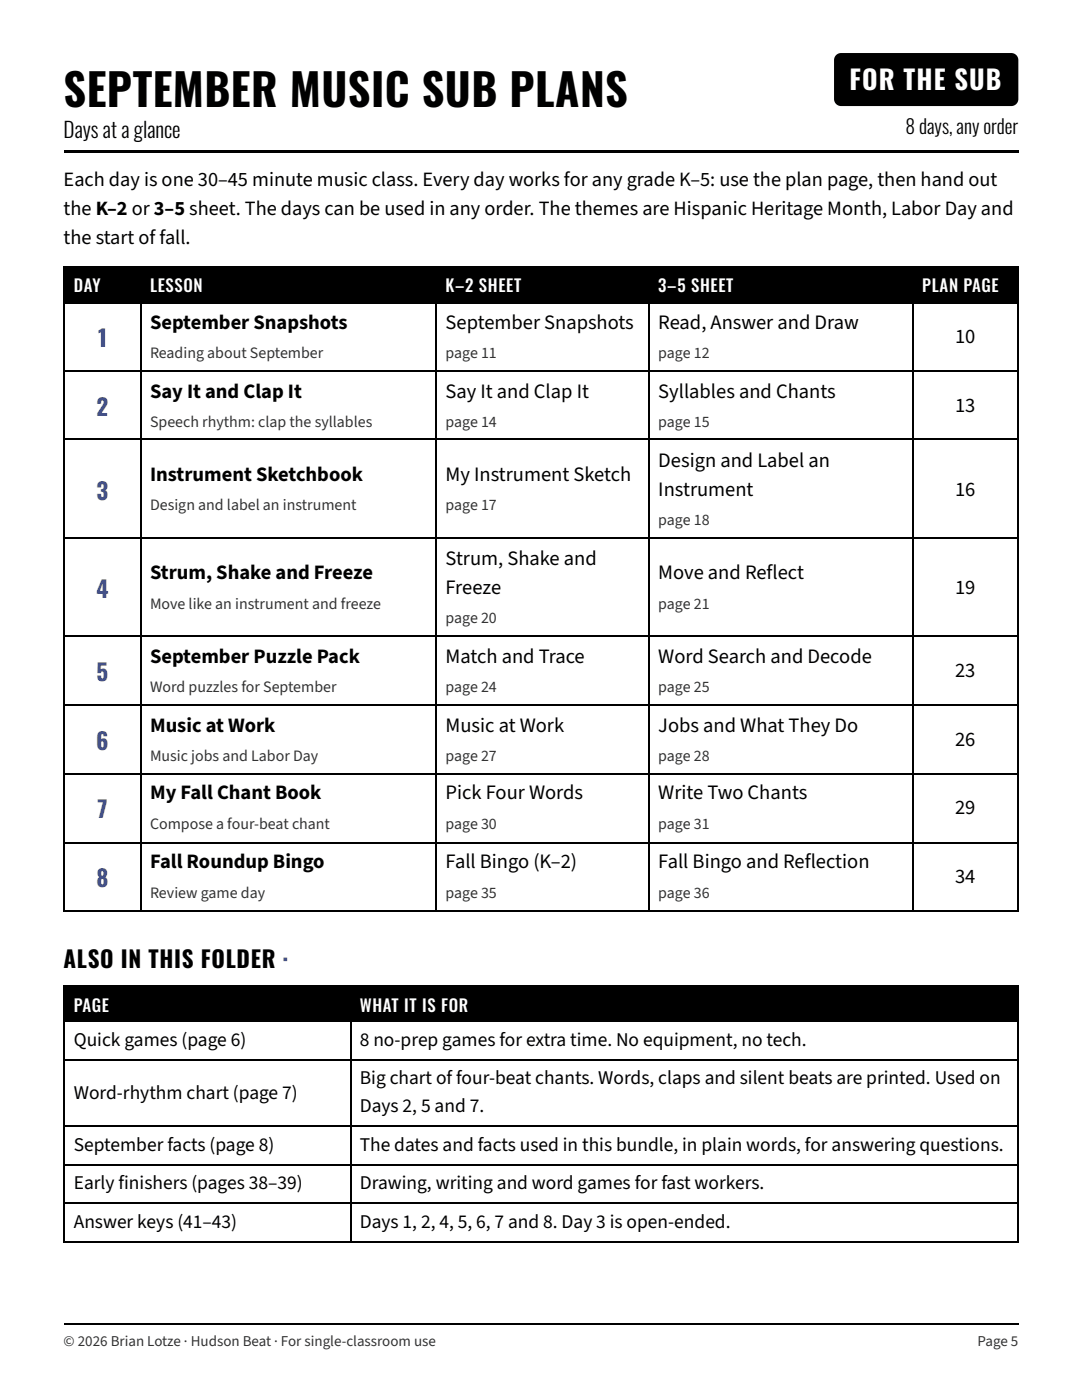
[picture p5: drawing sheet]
<svg xmlns="http://www.w3.org/2000/svg" width="216mm" height="279mm" viewBox="0 0 216 279" stroke-linecap="round" stroke-linejoin="round" font-family="sans-serif">
<defs><g id="words">
<text font-size="8.8" x="12.7" y="21.4">SEPTEMBER MUSIC SUB PLANS</text>
<text font-size="5.3" fill="#fff" x="169.5" y="18">FOR THE SUB</text>
<g font-size="4.6" fill="#3a4da0">
<text x="19.6" y="69.3">1</text>
<text x="19.3" y="83.1">2</text>
<text x="19.3" y="99.7">3</text>
<text x="19.2" y="119.3">4</text>
<text x="19.3" y="136">5</text>
<text x="19.2" y="149.8">6</text>
<text x="19.4" y="163.2">7</text>
<text x="19.2" y="177">8</text>
</g>
<text font-size="4.6" x="12.7" y="193.1">ALSO IN THIS FOLDER ·</text>
<text font-size="4.2" x="12.7" y="27.5">Days at a glance</text>
<g font-size="4.1">
<text x="12.7" y="37">Each day is one 30–45 minute music class. Every day works for any grade K–5: use the plan page, then hand out</text>
<text x="12.7" y="42.9">the K–2 or 3–5 sheet. The days can be used in any order. The themes are Hispanic Heritage Month, Labor Day and</text>
<text x="12.7" y="48.7">the start of fall.</text>
<text x="29.9" y="65.6">September Snapshots</text>
<text x="88.9" y="65.6">September Snapshots</text>
<text x="131.4" y="65.6">Read, Answer and Draw</text>
<text x="190.6" y="68.5">10</text>
<text x="29.9" y="79.4">Say It and Clap It</text>
<text x="88.9" y="79.4">Say It and Clap It</text>
<text x="131.4" y="79.4">Syllables and Chants</text>
<text x="190.6" y="82.3">13</text>
<text x="131.4" y="93.1">Design and Label an</text>
<text x="29.9" y="96">Instrument Sketchbook</text>
<text x="88.9" y="96">My Instrument Sketch</text>
<text x="131.4" y="99">Instrument</text>
<text x="190.6" y="99">16</text>
<text x="88.9" y="112.7">Strum, Shake and</text>
<text x="29.9" y="115.6">Strum, Shake and Freeze</text>
<text x="88.9" y="118.5">Freeze</text>
<text x="131.4" y="115.6">Move and Reflect</text>
<text x="190.6" y="118.5">19</text>
<text x="29.9" y="132.3">September Puzzle Pack</text>
<text x="88.9" y="132.3">Match and Trace</text>
<text x="131.4" y="132.3">Word Search and Decode</text>
<text x="190.6" y="135.2">23</text>
<text x="29.9" y="146">Music at Work</text>
<text x="88.9" y="146">Music at Work</text>
<text x="131.4" y="146">Jobs and What They Do</text>
<text x="190.6" y="149">26</text>
<text x="29.9" y="159.5">My Fall Chant Book</text>
<text x="88.9" y="159.5">Pick Four Words</text>
<text x="131.4" y="159.5">Write Two Chants</text>
<text x="190.6" y="162.5">29</text>
<text x="29.9" y="173.3">Fall Roundup Bingo</text>
<text x="88.9" y="173.3">Fall Bingo (K–2)</text>
<text x="131.4" y="173.3">Fall Bingo and Reflection</text>
<text x="190.6" y="176.2">34</text>
</g>
<g font-size="3.9">
<text x="180.7" y="26.7">8 days, any order</text>
<text x="14.7" y="208.8">Quick games (page 6)</text>
<text x="71.8" y="208.8">8 no-prep games for extra time. No equipment, no tech.</text>
<text x="14.7" y="219.3">Word-rhythm chart (page 7)</text>
<text x="71.8" y="216.4">Big chart of four-beat chants. Words, claps and silent beats are printed. Used on</text>
<text x="71.8" y="222">Days 2, 5 and 7.</text>
<text x="14.7" y="229.7">September facts (page 8)</text>
<text x="71.8" y="229.7">The dates and facts used in this bundle, in plain words, for answering questions.</text>
<text x="14.7" y="237.3">Early finishers (pages 38–39)</text>
<text x="71.8" y="237.3">Drawing, writing and word games for fast workers.</text>
<text x="14.7" y="245">Answer keys (41–43)</text>
<text x="71.8" y="245">Days 1, 2, 4, 5, 6, 7 and 8. Day 3 is open-ended.</text>
</g>
<g font-size="3.3" fill="#fff">
<text x="14.7" y="58.2">DAY</text>
<text x="29.9" y="58.2">LESSON</text>
<text x="88.9" y="58.2">K–2 SHEET</text>
<text x="131.4" y="58.2">3–5 SHEET</text>
<text x="184" y="58.2">PLAN PAGE</text>
<text x="14.7" y="201.9">PAGE</text>
<text x="71.8" y="201.9">WHAT IT IS FOR</text>
</g>
<g font-size="3.2" fill="#333">
<text x="29.9" y="71.4">Reading about September</text>
<text x="88.9" y="71.4">page 11</text>
<text x="131.4" y="71.4">page 12</text>
<text x="29.9" y="85.2">Speech rhythm: clap the syllables</text>
<text x="88.9" y="85.2">page 14</text>
<text x="131.4" y="85.2">page 15</text>
<text x="29.9" y="101.9">Design and label an instrument</text>
<text x="88.9" y="101.9">page 17</text>
<text x="131.4" y="104.8">page 18</text>
<text x="29.9" y="121.4">Move like an instrument and freeze</text>
<text x="88.9" y="124.4">page 20</text>
<text x="131.4" y="121.4">page 21</text>
<text x="29.9" y="138.1">Word puzzles for September</text>
<text x="88.9" y="138.1">page 24</text>
<text x="131.4" y="138.1">page 25</text>
<text x="29.9" y="151.9">Music jobs and Labor Day</text>
<text x="88.9" y="151.9">page 27</text>
<text x="131.4" y="151.9">page 28</text>
<text x="29.9" y="165.4">Compose a four-beat chant</text>
<text x="88.9" y="165.4">page 30</text>
<text x="131.4" y="165.4">page 31</text>
<text x="29.9" y="179.1">Review game day</text>
<text x="88.9" y="179.1">page 35</text>
<text x="131.4" y="179.1">page 36</text>
</g>
<g font-size="3" fill="#333">
<text x="12.7" y="268.6">© 2026 Brian Lotze · Hudson Beat · For single-classroom use</text>
<text x="195.1" y="268.6">Page 5</text>
</g>
</g></defs>
<path d="M166.8 11l.5-.3 .5-.1h34a1.41 1.41 0 0 1 1.4 1.4v7.8a1.41 1.41 0 0 1-1.4 1.4h-34a1.41 1.41 0 0 1-1.4-1.4v-7.8l.1-.5zM12.7 29.9h190.5v.5h-190.5zM13 53.2h15v7.1h-15zM28 53.2h59v7.1h-59zM87 53.2h42.4v7.1h-42.4zM129.4 53.2h52.6v7.1h-52.6zM182 53.2h21.2v7.1h-21.2zM13 196.8h56.8v7.2h-56.8zM69.8 196.8h133.4v7.2h-133.4z" fill="#000"/>
<g fill="none" stroke="#000" stroke-width=".26">
<path d="M12.7 53.3h190.5M12.8 53.2v128.8M28.2 53.2v128.8M86.9 53.2v128.8M129.5 53.2v128.8M182.2 53.2v128.8M203.1 53.2v128.8M12.7 60.5h190.5M12.7 74h190.5M12.7 87.7h190.5M12.7 107.3h190.5M12.7 126.9h190.5"/>
<path d="M12.7 140.6h190.5M12.7 154.4h190.5M12.7 168.1h190.5M12.7 181.9h190.5M12.7 196.7h190.5M12.8 196.6v51.3M70 196.6v51.3M203.1 196.6v51.3M12.7 203.9h190.5M12.7 211.5h190.5M12.7 224.8h190.5M12.7 232.4h190.5"/>
<path d="M12.7 240.1h190.5M12.7 247.8h190.5M12.7 264.2h190.5"/>
</g>
<use href="#words"/>
</svg>
